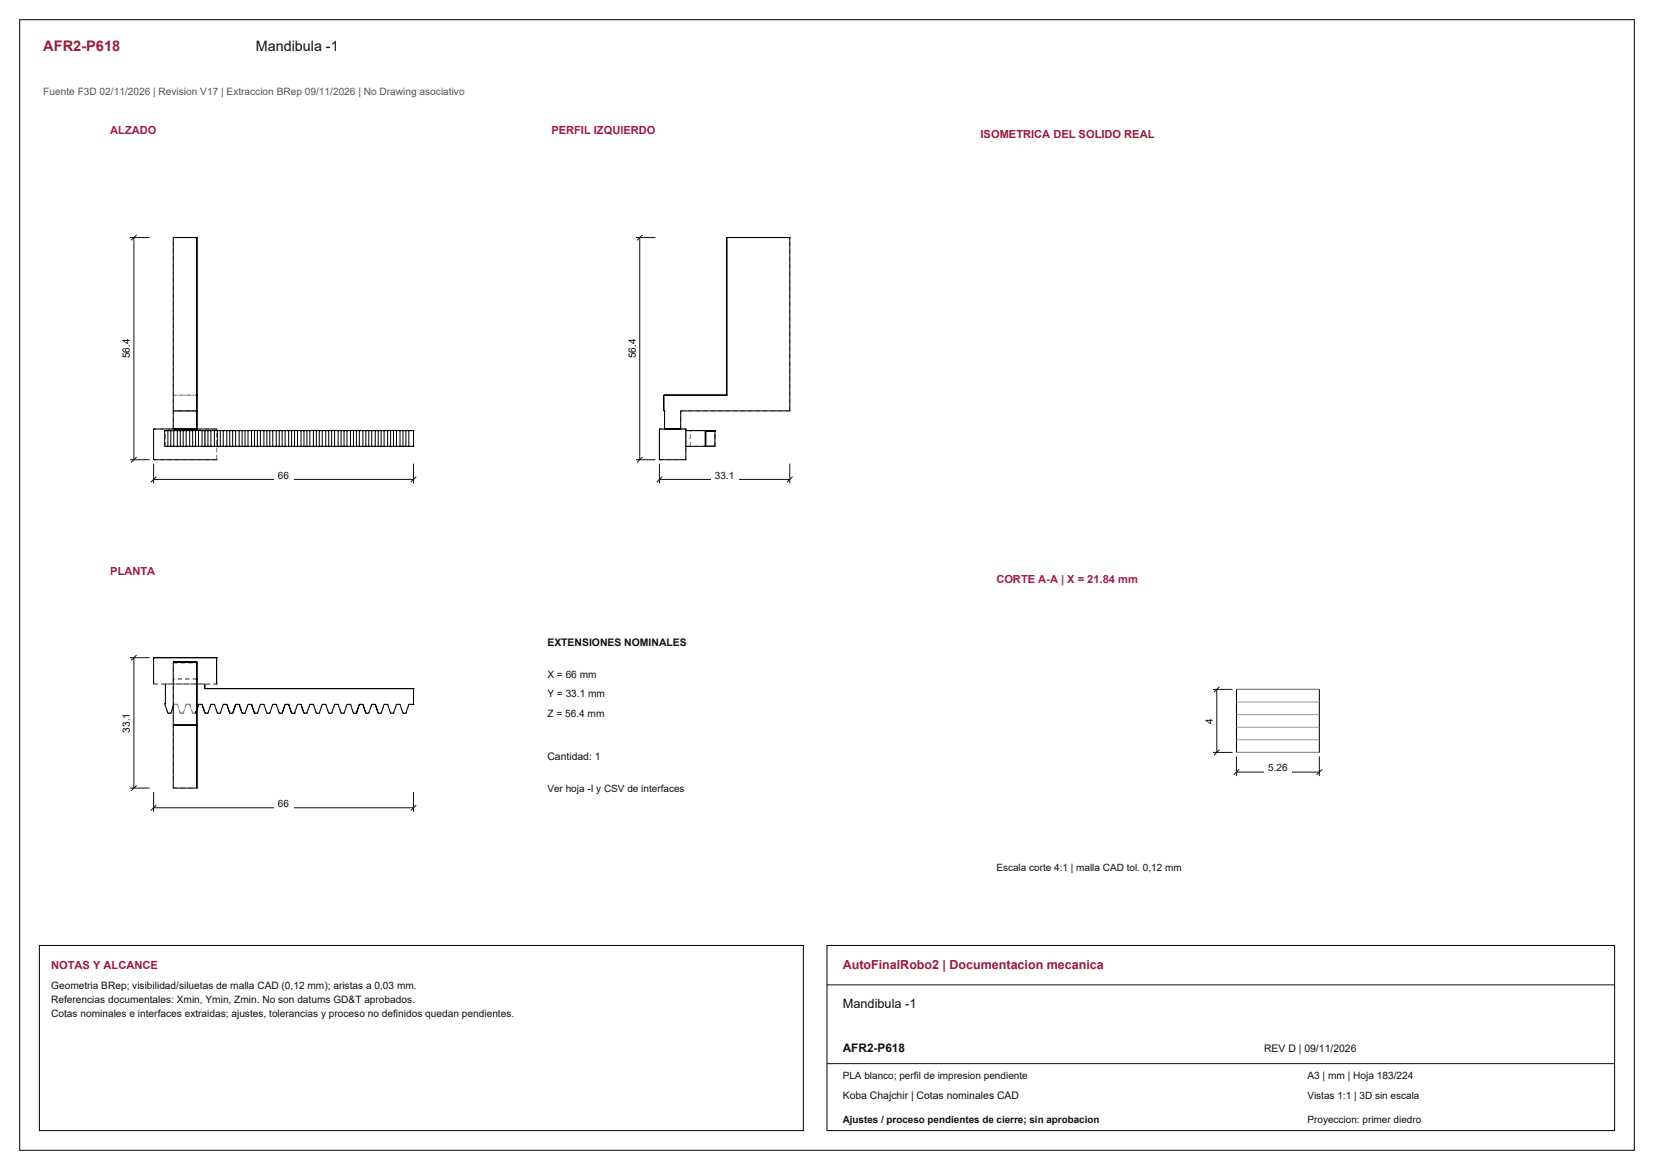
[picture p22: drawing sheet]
<svg xmlns="http://www.w3.org/2000/svg" width="420mm" height="297mm" viewBox="0 0 420 297" stroke-linecap="round" stroke-linejoin="round" font-family="sans-serif">
<defs><g id="words">
<text font-size="3.7" fill="#981b39" x="11" y="13">AFR2-P618</text>
<text font-size="3.6" fill="#111" x="65" y="13">Mandibula -1</text>
<text font-size="3.2" fill="#981b39" x="214" y="246">AutoFinalRobo2 | Documentacion mecanica</text>
<text font-size="3.2" fill="#111" x="214" y="256">Mandibula -1</text>
<text font-size="3" fill="#111" x="214" y="267">AFR2-P618</text>
<g font-size="2.8" fill="#a91843">
<text x="28" y="34">ALZADO</text>
<text x="140" y="34">PERFIL IZQUIERDO</text>
<text x="28" y="146">PLANTA</text>
<text x="253" y="148">CORTE A-A | X = 21.84 mm</text>
</g>
<g font-size="2.8" fill="#981b39">
<text x="249" y="35">ISOMETRICA DEL SOLIDO REAL</text>
<text x="13" y="246">NOTAS Y ALCANCE</text>
</g>
<text font-size="2.6" fill="#555" x="11" y="24">Fuente F3D 02/11/2026 | Revision V17 | Extraccion BRep 09/11/2026 | No Drawing asociativo</text>
<g font-size="2.6" fill="#111">
<text x="139" y="164">EXTENSIONES NOMINALES</text>
<text x="139" y="172">X = 66 mm</text>
<text x="139" y="177">Y = 33.1 mm</text>
<text x="139" y="182">Z = 56.4 mm</text>
<text x="139" y="193">Cantidad: 1</text>
<text x="13" y="251">Geometria BRep; visibilidad/siluetas de malla CAD (0,12 mm); aristas a 0,03 mm.</text>
<text x="13" y="254.6">Referencias documentales: Xmin, Ymin, Zmin. No son datums GD&amp;T aprobados.</text>
<text x="13" y="258.2">Cotas nominales e interfaces extraidas; ajustes, tolerancias y proceso no definidos quedan pendientes.</text>
<text x="321" y="267">REV D | 09/11/2026</text>
<text x="332" y="274">A3 | mm | Hoja 183/224</text>
<text x="214" y="279">Koba Chajchir | Cotas nominales CAD</text>
</g>
<g font-size="2.5">
<text x="33" y="91" transform="rotate(-90 33 91)">56.4</text>
<text x="161.4" y="91" transform="rotate(-90 161.4 91)">56.4</text>
<text x="33" y="186" transform="rotate(-90 33 186)">33.1</text>
<text x="308" y="183.7" transform="rotate(-90 308 183.7)">4</text>
</g>
<g font-size="2.5" fill="#111">
<text x="70.6" y="121.5">66</text>
<text x="181.5" y="121.5">33.1</text>
<text x="322" y="195.8">5.26</text>
<text x="139" y="201">Ver hoja -I y CSV de interfaces</text>
<text x="70.6" y="204.9">66</text>
<text x="253" y="221">Escala corte 4:1 | malla CAD tol. 0,12 mm</text>
<text x="214" y="274">PLA blanco; perfil de impresion pendiente</text>
<text x="332" y="279">Vistas 1:1 | 3D sin escala</text>
<text x="214" y="285">Ajustes / proceso pendientes de cierre; sin aprobacion</text>
<text x="332" y="285">Proyeccion: primer diedro</text>
</g>
</g></defs>
<g fill="none" stroke="#000" stroke-width=".25">
<path d="M5 5h410v287h-410zM44 60.3h.1M44 60.3h6M44 60.3v48.6M50 60.3h.1M50 60.3v48.6M39 108.9h.1M39 108.9h16M39 108.9v7.8h16M42 109.3h.1M42.6 109.3v4M43.4 109.3v4"/>
<path d="M44 104.3h6M44.1 109.3v4M45 109.3v4M45.8 109.3v4M46.5 109.3v4M47.3 109.3v4M48.2 109.3v4M48.9 109.3v4M49.7 109.3v4M50 104.3h.1M50 108.9h.1M50 100.3h.1"/>
<path d="M50.4 109.3v4M51.3 109.3v4M52 109.3h.1M52.1 109.3v4M52.8 109.3v4M53.6 109.3v4M54.4 109.3v4M55 116.7h.1M55 108.9h.1M55.2 109.3v4M55.9 109.3v4M56.7 109.3v4"/>
<path d="M57.6 109.3v4M58.3 109.3v4M59.1 109.3v4M59.8 109.3v4M60.7 109.3v4M61.5 109.3v4M62.2 109.3v4M63 109.3v4M63.9 109.3v4M64.6 109.3v4M65.4 109.3v4M66.1 109.3v4"/>
<path d="M67 109.3v4M67.8 109.3v4M68.5 109.3v4M69.3 109.3v4M70.2 109.3v4M70.9 109.3v4M71.7 109.3v4M72.4 109.3v4M73.3 109.3v4M74 109.3v4M74.8 109.3v4M75.5 109.3v4"/>
<path d="M76.4 109.3v4M77.2 109.3v4M77.9 109.3v4M78.7 109.3v4M79.6 109.3v4M80.3 109.3v4M81.1 109.3v4M81.8 109.3v4M82.7 109.3v4M83.5 109.3v4M84.2 109.3v4M85 109.3v4"/>
<path d="M85.9 109.3v4M86.6 109.3v4M87.4 109.3v4M88.1 109.3v4M89 109.3v4M89.8 109.3v4M90.5 109.3v4M91.3 109.3v4M92.1 109.3v4M92.9 109.3v4M93.6 109.3v4M94.4 109.3v4"/>
<path d="M95.3 109.3v4M96 109.3v4M96.8 109.3v4M97.5 109.3v4M98.4 109.3v4M99.2 109.3v4M99.9 109.3v4M100.7 109.3v4M101.6 109.3v4M102.3 109.3v4M103.1 109.3v4M103.8 109.3v4"/>
<path d="M105 109.3h.1M105 113.3h.1M105 109.3h-63.2v4h63.2M105 109.3v4"/>
</g>
<g fill="none" stroke="#8c8c8c" stroke-width=".25" stroke-dasharray="1.1 .8" stroke-linecap="butt">
<path d="M39 116.7v-7.8M41.8 113.3h.2M42 113.3v-4M44 100.3h6M44 100.3v-40M44 104.3h6M44 104.3v-4M44 108.9h6M44 108.9v-4.6M50 104.3h-6M50 100.3h-6M52 113.3h-10"/>
<path d="M52 109.3v4M52 113.3v-4M55 116.7h-16M55 108.9h-16M55 116.7v-7.8M105 113.3h-53"/>
</g>
<path d="M39 117.7v5M105 117.7v5M39 121.7h66M39.7 121l-1.4 1.4M105.7 121l-1.4 1.4" fill="none" stroke="#111" stroke-width=".25"/>
<path d="M69.6 119.6h4.8v3h-4.8z" fill-rule="evenodd" fill="#fff"/>
<path d="M34.7 59.6l-1.4 1.4M33 60.3h5M34 60.3v56.4M33 116.7h5M34.7 116l-1.4 1.4" fill="none" stroke="#111" stroke-width=".25"/>
<path d="M30.2 85.3h3.2v6.4h-3.2z" fill-rule="evenodd" fill="#fff"/>
<g fill="none" stroke="#8c8c8c" stroke-width=".25" stroke-dasharray="1.1 .8" stroke-linecap="butt">
<path d="M168.8 104.3h-.3M168.8 108.9h4.1M168.8 108.9v-4.6M172.9 108.9v-4.6M174.1 109.3v4M174.1 113.3v-4M174.1 116.7h-6.7M174.1 108.9h-6.7M174.1 116.7v-7.8M175.3 113.3h-1.2M175.3 113.3v-4M179.3 113.3h2.2"/>
<path d="M179.3 113.3h-4M179.3 109.3v4M179.3 113.3v-4M181.5 113.3h-2.2M181.5 113.3v-4M200.6 104.3h-27.7M200.6 104.3v-44"/>
</g>
<g fill="none" stroke="#000" stroke-width=".25">
<path d="M184.6 60.3h.1M184.6 60.3v40M184.6 60.3h16M200.6 60.3h.1M200.6 60.3v44h-27.7v4.6M167.4 116.7h.1M167.4 108.9h.1M167.4 108.9h6.7M167.4 108.9v7.8M168.5 104.3h.1M168.5 100.3h.1M168.5 104.3h.3v4.6"/>
<path d="M168.5 100.3v4M168.5 100.3h16.1M174.1 108.9h.1M174.1 109.3h7.4M174.1 108.9v7.8h-6.7M175.3 109.3h.1M179.1 109.3h.1M179.1 113.3h.1M179.1 109.3v4M179.3 109.3h.1M181.5 109.3h.1M181.5 109.3v4h-7.4"/>
<path d="M184.6 100.3h.1"/>
</g>
<path d="M167.4 117.7v5M200.6 117.7v5M167.4 121.7h33.2M168.2 121l-1.4 1.4M201.2 121l-1.4 1.4" fill="none" stroke="#111" stroke-width=".25"/>
<path d="M180.5 119.6h7v3h-7z" fill-rule="evenodd" fill="#fff"/>
<path d="M163.1 59.6l-1.4 1.4M161.4 60.3h5.1M162.5 60.3v56.4M161.4 116.7h5.1M163.1 116l-1.4 1.4" fill="none" stroke="#111" stroke-width=".25"/>
<path d="M158.6 85.3h3.2v6.4h-3.2z" fill-rule="evenodd" fill="#fff"/>
<g fill="none" stroke="#8c8c8c" stroke-width=".25" stroke-dasharray="1.1 .8" stroke-linecap="butt">
<path d="M39 173.7h16M39 166.9v6.8M41.8 178.6h.2M42 173.7h10M42 173.7v4.9M44 172.3v27.7M44 168.3h6M44 168v.3M44 172.3v-4M44.1 178.8h.9M44.1 178.8l-.7 2.2M45 178.8l.8 2.2"/>
<path d="M47.3 178.8h.9M47.3 178.8l-.8 2.2M48.2 178.8l.7 2.2M50 172.3h-6M50.4 178.8h.9M52 173.7h-10M53.6 178.8h.8M53.6 178.8l-.8 2.2M56.7 178.8h.9M56.7 178.8l-.8 2.2M59.8 178.8h.9M63 178.8h.9"/>
<path d="M63 178.8l-.8 2.2M66.1 178.8h.9M66.1 178.8l-.7 2.2M69.3 178.8h.9M69.3 178.8l-.8 2.2M72.4 178.8h.9M75.5 178.8h.9M75.5 178.8l-.7 2.2M78.7 178.8h.9M78.7 178.8l-.8 2.2M81.8 178.8h.9M81.8 178.8l-.7 2.2"/>
<path d="M85 178.8h.9M85 178.8l-.8 2.2M88.1 178.8h.9M88.1 178.8l-.7 2.2M91.3 178.8h.8M94.4 178.8h.9M94.4 178.8l-.8 2.2M97.5 178.8h.9M97.5 178.8l-.7 2.2M100.7 178.8h.9M100.7 178.8l-.8 2.2M103.8 178.8h1.2"/>
<path d="M103.8 178.8l-.7 2.2M42.6 181l-.8-2.4M43.4 181h-.8M45.8 181h.7M45.8 181l-.8-2.2M46.5 181l.8-2.2M46.5 181h-.7M48.9 181h.8M48.9 181l-.7-2.2M49.7 181h-.8M52.8 181h-.7M55.2 181l-.8-2.2"/>
<path d="M55.9 181h-.7M59.1 181h-.8M62.2 181h-.7M65.4 181h-.8M67.8 181l-.8-2.2M68.5 181h-.7M70.9 181l-.7-2.2M71.7 181h-.8M74.8 181h-.8M77.9 181h-.7M80.3 181l-.7-2.2M81.1 181h-.8"/>
<path d="M83.5 181l-.8-2.2M84.2 181h-.7M86.6 181l-.7-2.2M87.4 181h-.8M89.8 181l-.8-2.2M90.5 181h-.7M93.6 181h-.7M96.8 181h-.8M99.2 181l-.8-2.2M99.9 181h-.7M102.3 181l-.7-2.2M103.1 181h-.8"/>
<path d="M44 200h6"/>
</g>
<g fill="none" stroke="#000" stroke-width=".25">
<path d="M39 166.9h.1M39 166.9h16M39 166.9v6.8M42 173.7v4.9h-.2l.8 2.4h.8l.7-2.2M44 168h.1M44 168v32h6M44 168h6M50 168h.1M50 172.3h.1M50 168.3h.1M50 168v32M52 174.8h.1"/>
<path d="M52 174.8h53M52 173.7v1.1M55 166.9h.1M55 173.7h.1M55 166.9v6.8M105 178.8h.1M105 174.8h.1M105 178.8h-1.2l-.7 2.2h-.8l-.7-2.2h-.9l-.8 2.2h-.7l-.8-2.2h-.9l-.7 2.2h-.8l-.7-2.2h-.9l-.8 2.2h-.7l-.8-2.2h-.8l-.8 2.2M105 174.8v4M44 184.1h.1M44 184.1h6M49.7 181l.7-2.2h.9l.8 2.2h.7l.8-2.2h.8l.8 2.2h.7l.8-2.2h.9l.7 2.2h.8l.7-2.2h.9l.8 2.2"/>
<path d="M50 184.1h.1M61.5 181h.1M61.5 181h.7l.8-2.2h.9l.7 2.2M64.6 181h.1M64.6 181h.8l.7-2.2h.9l.8 2.2h.7l.8-2.2h.9l.7 2.2M70.9 181h.1M70.9 181h.8l.7-2.2h.9l.7 2.2h.8M74.8 181h.1M74.8 181l.7-2.2h.9l.8 2.2h.7l.8-2.2h.9l.7 2.2h.8l.7-2.2h.9l.8 2.2h.7l.8-2.2h.9l.7 2.2h.8l.7-2.2h.9l.8 2.2h.7M90.5 181h.1M50 200h.1"/>
</g>
<path d="M39 201v5.1M39 205h66M39.7 204.4l-1.4 1.4M105 201v5.1M105.7 204.4l-1.4 1.4" fill="none" stroke="#111" stroke-width=".25"/>
<path d="M69.6 202.9h4.8v3h-4.8z" fill-rule="evenodd" fill="#fff"/>
<path d="M33 166.9h5M34 166.9v33.1M34.7 166.3l-1.4 1.4M34.7 199.4l-1.4 1.4M33 200h5" fill="none" stroke="#111" stroke-width=".25"/>
<path d="M30.2 180.3h3.2v6.4h-3.2z" fill-rule="evenodd" fill="#fff"/>
<path d="M314 175h21v16h-21z" fill="none" stroke="#000" stroke-width=".25"/>
<path d="M314 192v5M314 196h21M314.7 195.3l-1.4 1.4M335 192v5M335.7 195.3l-1.4 1.4" fill="none" stroke="#111" stroke-width=".25"/>
<path d="M321 193.9h7v3h-7z" fill-rule="evenodd" fill="#fff"/>
<path d="M308 175h5M309 175v16M309.7 174.3l-1.4 1.4M308 191h5M309.7 190.3l-1.4 1.4" fill="none" stroke="#111" stroke-width=".25"/>
<path d="M305.2 181.6h3.1v2.8h-3.1z" fill-rule="evenodd" fill="#fff"/>
<path d="M314 178.2h21M314 175h21M314 191h21M314 187.8h21M314 184.6h21M314 181.4h21" fill="none" stroke="#9a9a9a" stroke-width=".25"/>
<path d="M10 240h194v47h-194zM210 240h200v47h-200z" fill="none" stroke="#000" stroke-width=".25"/>
<path d="M210 250h200M210 270h200" fill="none" stroke="#111" stroke-width=".25"/>
<use href="#words"/>
</svg>
